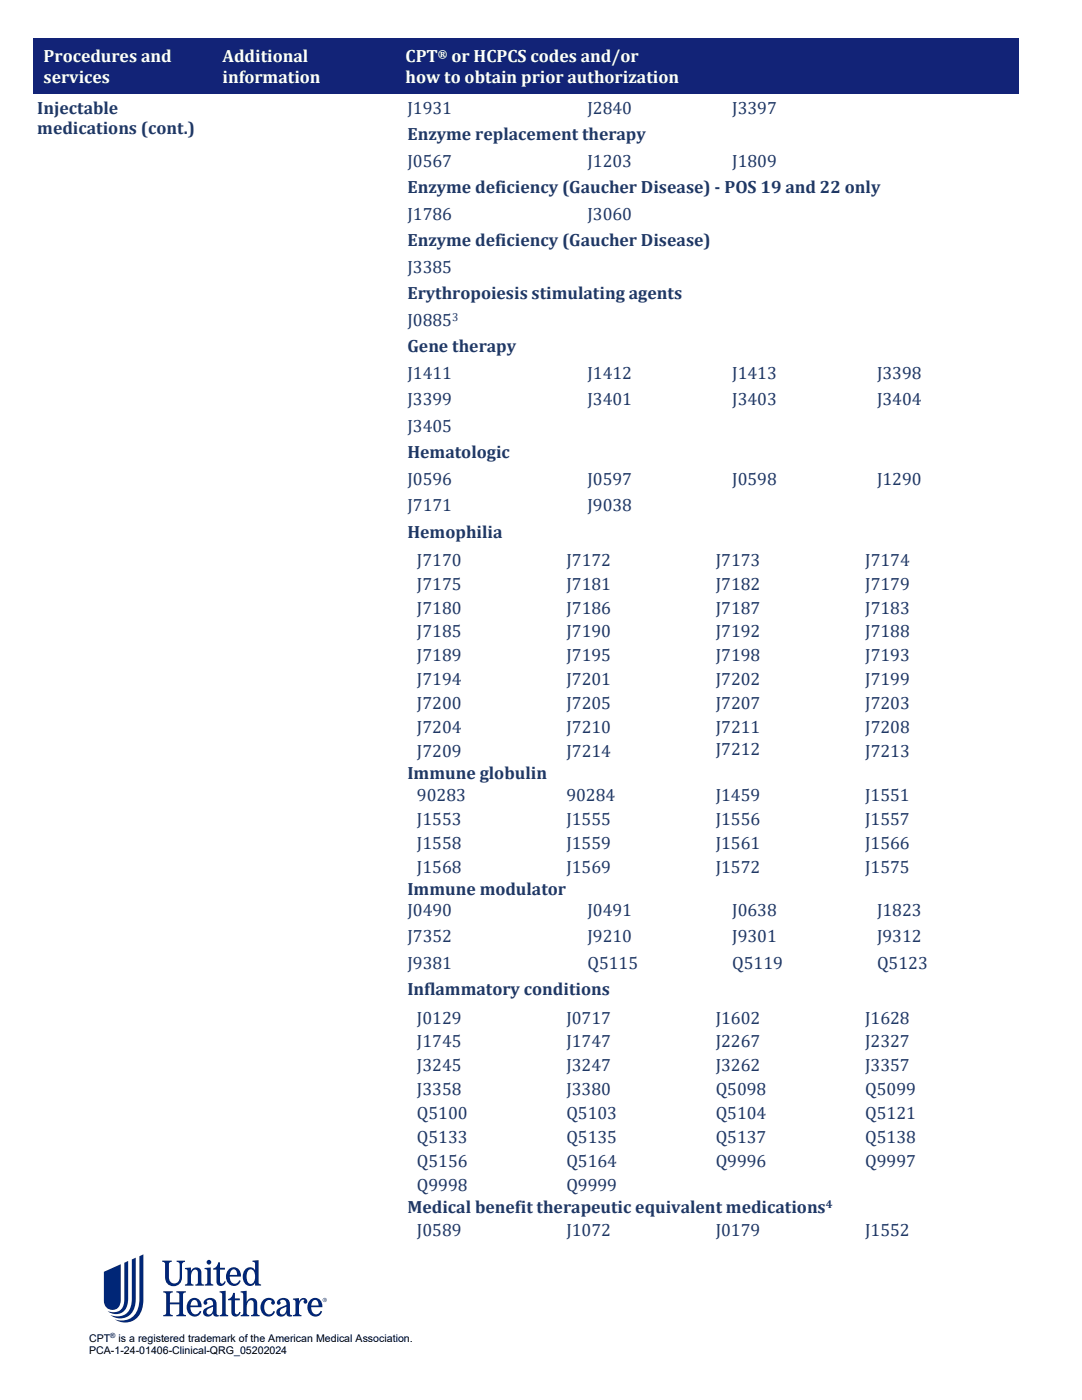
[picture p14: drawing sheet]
<svg xmlns="http://www.w3.org/2000/svg" width="216mm" height="279mm" viewBox="0 0 216 279" stroke-linecap="round" stroke-linejoin="round" font-family="sans-serif">
<defs><g id="words">
<g font-size="3.5" fill="#fff">
<text x="8.7" y="12.4">Procedures and</text>
<text x="8.7" y="16.6">services</text>
<text x="44.4" y="12.4">Additional</text>
<text x="44.4" y="16.6">information</text>
<text x="80.9" y="12.4">CPT</text>
<text x="80.9" y="16.6">how to obtain prior authorization</text>
<text x="90.1" y="12.4">or HCPCS codes and/or</text>
</g>
<g font-size="3.5" fill="#1f3864">
<text x="7.4" y="22.7">Injectable</text>
<text x="81.3" y="22.7">J1931</text>
<text x="117.2" y="22.7">J2840</text>
<text x="146.1" y="22.7">J3397</text>
<text x="7.4" y="26.8">medications (cont.)</text>
<text x="81.3" y="28">Enzyme replacement therapy</text>
<text x="81.3" y="33.3">J0567</text>
<text x="117.2" y="33.3">J1203</text>
<text x="146.1" y="33.3">J1809</text>
<text x="81.3" y="38.5">Enzyme deficiency (Gaucher Disease) - POS 19 and 22 only</text>
<text x="81.3" y="43.8">J1786</text>
<text x="117.2" y="43.8">J3060</text>
<text x="81.3" y="49.1">Enzyme deficiency (Gaucher Disease)</text>
<text x="81.3" y="54.4">J3385</text>
<text x="81.3" y="59.7">Erythropoiesis stimulating agents</text>
<text x="81.3" y="65">J0885</text>
<text x="81.3" y="70.3">Gene therapy</text>
<text x="81.3" y="75.6">J1411</text>
<text x="117.2" y="75.6">J1412</text>
<text x="146.1" y="75.6">J1413</text>
<text x="175" y="75.6">J3398</text>
<text x="81.3" y="80.9">J3399</text>
<text x="117.2" y="80.9">J3401</text>
<text x="146.1" y="80.9">J3403</text>
<text x="175" y="80.9">J3404</text>
<text x="81.3" y="86.2">J3405</text>
<text x="81.3" y="91.5">Hematologic</text>
<text x="81.3" y="96.8">J0596</text>
<text x="117.2" y="96.8">J0597</text>
<text x="146.1" y="96.8">J0598</text>
<text x="175" y="96.8">J1290</text>
<text x="81.3" y="102">J7171</text>
<text x="81.3" y="107.3">Hemophilia</text>
<text x="117.2" y="102">J9038</text>
<text x="83.2" y="112.9">J7170</text>
<text x="113" y="112.9">J7172</text>
<text x="142.8" y="112.9">J7173</text>
<text x="172.7" y="112.9">J7174</text>
<text x="83.2" y="117.7">J7175</text>
<text x="113" y="117.7">J7181</text>
<text x="142.8" y="117.7">J7182</text>
<text x="172.7" y="117.7">J7179</text>
<text x="83.2" y="122.4">J7180</text>
<text x="113" y="122.4">J7186</text>
<text x="142.8" y="122.4">J7187</text>
<text x="172.7" y="122.4">J7183</text>
<text x="83.2" y="127.2">J7185</text>
<text x="83.2" y="132">J7189</text>
<text x="113" y="132">J7195</text>
<text x="113" y="127.2">J7190</text>
<text x="142.8" y="132">J7198</text>
<text x="142.8" y="127.2">J7192</text>
<text x="172.7" y="132">J7193</text>
<text x="172.7" y="127.2">J7188</text>
<text x="83.2" y="136.7">J7194</text>
<text x="113" y="136.7">J7201</text>
<text x="142.8" y="136.7">J7202</text>
<text x="172.7" y="136.7">J7199</text>
<text x="83.2" y="141.5">J7200</text>
<text x="113" y="141.5">J7205</text>
<text x="142.8" y="141.5">J7207</text>
<text x="172.7" y="141.5">J7203</text>
<text x="83.2" y="146.3">J7204</text>
<text x="113" y="146.3">J7210</text>
<text x="142.8" y="146.3">J7211</text>
<text x="172.7" y="146.3">J7208</text>
<text x="81.3" y="155.5">Immune globulin</text>
<text x="83.2" y="151">J7209</text>
<text x="113" y="151">J7214</text>
<text x="142.8" y="150.7">J7212</text>
<text x="172.7" y="151">J7213</text>
<text x="83.2" y="159.9">90283</text>
<text x="113" y="159.9">90284</text>
<text x="142.8" y="159.9">J1459</text>
<text x="172.6" y="159.9">J1551</text>
<text x="83.2" y="164.7">J1553</text>
<text x="113" y="164.7">J1555</text>
<text x="142.8" y="164.7">J1556</text>
<text x="172.6" y="164.7">J1557</text>
<text x="83.2" y="169.5">J1558</text>
<text x="113" y="169.5">J1559</text>
<text x="142.8" y="169.5">J1561</text>
<text x="172.6" y="169.5">J1566</text>
<text x="81.3" y="178.7">Immune modulator</text>
<text x="83.2" y="174.2">J1568</text>
<text x="113" y="174.2">J1569</text>
<text x="142.8" y="174.2">J1572</text>
<text x="172.6" y="174.2">J1575</text>
<text x="81.3" y="182.8">J0490</text>
<text x="117.2" y="182.8">J0491</text>
<text x="146.1" y="182.8">J0638</text>
<text x="175" y="182.8">J1823</text>
<text x="81.3" y="188.1">J7352</text>
<text x="117.2" y="188.1">J9210</text>
<text x="146.1" y="188.1">J9301</text>
<text x="175" y="188.1">J9312</text>
<text x="81.3" y="193.4">J9381</text>
<text x="117.2" y="193.4">Q5115</text>
<text x="146.1" y="193.4">Q5119</text>
<text x="175" y="193.4">Q5123</text>
<text x="81.3" y="198.7">Inflammatory conditions</text>
<text x="83.2" y="204.3">J0129</text>
<text x="83.2" y="209">J1745</text>
<text x="113" y="204.3">J0717</text>
<text x="113" y="209">J1747</text>
<text x="142.8" y="204.3">J1602</text>
<text x="142.8" y="209">J2267</text>
<text x="172.6" y="204.3">J1628</text>
<text x="172.6" y="209">J2327</text>
<text x="83.2" y="213.8">J3245</text>
<text x="113" y="213.8">J3247</text>
<text x="142.8" y="213.8">J3262</text>
<text x="172.6" y="213.8">J3357</text>
<text x="83.2" y="218.6">J3358</text>
<text x="113" y="218.6">J3380</text>
<text x="142.8" y="218.6">Q5098</text>
<text x="172.6" y="218.6">Q5099</text>
<text x="83.2" y="223.3">Q5100</text>
<text x="113" y="223.3">Q5103</text>
<text x="142.8" y="223.3">Q5104</text>
<text x="172.6" y="223.3">Q5121</text>
<text x="83.2" y="228.1">Q5133</text>
<text x="83.2" y="232.9">Q5156</text>
<text x="113" y="232.9">Q5164</text>
<text x="113" y="228.1">Q5135</text>
<text x="142.8" y="232.9">Q9996</text>
<text x="142.8" y="228.1">Q5137</text>
<text x="172.6" y="232.9">Q9997</text>
<text x="172.6" y="228.1">Q5138</text>
<text x="83.2" y="237.6">Q9998</text>
<text x="113" y="237.6">Q9999</text>
<text x="81.3" y="242.1">Medical benefit therapeutic equivalent medications</text>
<text x="83.2" y="246.7">J0589</text>
<text x="113" y="246.7">J1072</text>
<text x="142.8" y="246.7">J0179</text>
<text x="172.6" y="246.7">J1552</text>
</g>
<text font-size="2.3" fill="#fff" x="87.4" y="11.5">®</text>
<g font-size="2.3" fill="#1f3864">
<text x="90.2" y="64.1">3</text>
<text x="164.8" y="241.2">4</text>
</g>
<g font-size="2.1">
<text x="17.8" y="267.7">CPT</text>
<text x="23.6" y="267.7">is a registered trademark of the American Medical Association.</text>
<text x="17.8" y="270.2">PCA-1-24-01406-Clinical-QRG_05202024</text>
</g>
<text font-size="1.4" x="22" y="267">®</text>
</g></defs>
<g fill="#002677">
<path d="M32.4 251.6h1.9v.2a.48 .48 0 0 0-.6 .5v2.5a1.1 1.1 0 0 0 1.1 1.3 1.1 1.1 0 0 0 1.1-1.3v-2.4a.54 .54 0 0 0-.7-.6v-.2h1.7v.2a.53 .53 0 0 0-.6 .6v2.5a1.69 1.69 0 0 1-1.7 1.8 1.69 1.69 0 0 1-1.7-1.8v-2.6a.48 .48 0 0 0-.5-.5z"/>
<path d="M32.6 257.7h1.9v.2a.48 .48 0 0 0-.6 .5v1.5h1.9v-1.5a.48 .48 0 0 0-.6-.5v-.2h1.9v.2a.48 .48 0 0 0-.6 .5v3.6a.48 .48 0 0 0 .6 .4v.3h-1.9v-.3a.47 .47 0 0 0 .6-.4v-1.7h-1.9v1.7a.48 .48 0 0 0 .6 .4v.3h-1.9v-.3a.47 .47 0 0 0 .6-.4v-3.6a.48 .48 0 0 0-.6-.5z"/>
<path d="M36.9 253h1.2v.7a1.06 1.06 0 0 1 1.1-.8 1.06 1.06 0 0 1 1 1.1v1.9a.41 .41 0 0 0 .5 .4v.3h-1.7v-.3a.41 .41 0 0 0 .5-.4v-1.9a.61 .61 0 0 0-.5-.6 .61 .61 0 0 0-.7 .5l-.1 .4a2.13 2.13 0 0 0 .1 2h.3v.3h-1.7v-.3a.41 .41 0 0 0 .5-.4v-2.2l-.2-.4h-.3z"/>
<path d="M43.5 251.9h.4v1.1h1v.4h-1v2.3l.2 .4a.5 .5 0 0 0 .7-.4l.3 .1a.93 .93 0 0 1-1 .8 .93 .93 0 0 1-.9-.8v-2.4h-.7v-.3a1.26 1.26 0 0 0 1-1.2z"/>
<path d="M40.8 253h1.3v2.9a.41 .41 0 0 0 .5 .4v.3h-1.7v-.3a.41 .41 0 0 0 .5-.4v-2.2a.41 .41 0 0 0-.6-.4z"/>
<path d="M58.5 259.2l1.2-.1v.7a.82 .82 0 0 1 .9-.8 .82 .82 0 0 1 .7 1 .38 .38 0 0 1-.6 .1 .38 .38 0 0 1 .1-.6l-.1-.1a1.09 1.09 0 0 0-1 1.4v1.2a.41 .41 0 0 0 .5 .4v.3h-1.7v-.3a.41 .41 0 0 0 .5-.4v-2.2l-.2-.4h-.3z"/>
<path d="M46.5 258h.4v1.1h1v.4h-1v2.3l.1 .4a.5 .5 0 0 0 .8-.4l.2 .1a.93 .93 0 0 1-.9 .9 .93 .93 0 0 1-.9-.9v-2.4h-.7v-.3a1.26 1.26 0 0 0 1-1.2z"/>
<path d="M52.4 259.6a1.35 1.35 0 0 1 1.4-.6 1.35 1.35 0 0 1 1.1 1 .38 .38 0 0 1-.6 .3 .38 .38 0 0 1 0-.6l-.2-.2a.93 .93 0 0 0-1.3 .9 1.29 1.29 0 0 0 1.2 1.9l.6-.7 .3 .1a1.47 1.47 0 0 1-1.6 1 1.47 1.47 0 0 1-1.3-1.3 2.13 2.13 0 0 1 .4-1.8z"/>
<path d="M43.8 257.7l1.2-.1v4.4l.2 .4h.3v.3h-1.7v-.2a.41 .41 0 0 0 .5-.5v-3.6l-.1-.4-.4-.1z"/>
<path d="M48 257.7l1.2-.1v2.2a1.06 1.06 0 0 1 1.2-.7 1.06 1.06 0 0 1 .9 1v1.9l.2 .4h.3v.3h-1.7v-.3a.41 .41 0 0 0 .5-.4v-1.9a.61 .61 0 0 0-.5-.6 .61 .61 0 0 0-.7 .5l-.1 .4a2.13 2.13 0 0 0 .1 2h.3v.3h-1.7v-.2a.41 .41 0 0 0 .5-.5v-3.6l-.1-.4-.4-.1z"/>
<path d="M27.8 250.7l.8-.4v9a4.1 4.1 0 0 1-2.9 4.6l-1.6-.1-1.2-.5a3.5 3.5 0 0 0 4.9-3.1zM26.3 251.4l.8-.4v8.2a3.5 3.5 0 0 1-2.5 3.9l-1.5-.1-1.1-.6a2.95 2.95 0 0 0 4.3-2.4zM24.8 252l.8-.4v7.5a2.64 2.64 0 0 1-2.5 3.2l-.7-.1-.9-.5a2.32 2.32 0 0 0 2.4-.2 2.32 2.32 0 0 0 .9-2.3zM20.7 253.8v5.8a1.7 1.7 0 0 0 1.8 1.8 1.7 1.7 0 0 0 1.6-2v-7.1z"/>
<path d="M45.5 253.5a1.87 1.87 0 0 0-.3 2.1 1.87 1.87 0 0 0 1.9 1 1.37 1.37 0 0 0 .9-1l-.3-.1a.93 .93 0 0 1-1 .7 .93 .93 0 0 1-.8-.9l-.1-.5h2.3a1.47 1.47 0 0 0-.8-1.7 1.47 1.47 0 0 0-1.8 .4zM46.1 253.6a.58 .58 0 0 1 1 0l.2 .8h-1.4z"/>
<path d="M50.4 251.6v.2l.5 .2v1.5a1.3 1.3 0 0 0-1.5-.5 1.3 1.3 0 0 0-.9 1.3 1.63 1.63 0 0 0 .3 1.8 1.63 1.63 0 0 0 1.7 .4l.4-.5v.6h1.2v-.3a.41 .41 0 0 1-.5-.4v-4.4zM49.5 253.6a.8 .8 0 0 1 1-.2 .8 .8 0 0 1 .4 .9 1.45 1.45 0 0 1-.9 1.9 1.46 1.46 0 0 1-.8-1.9z"/>
<path d="M61.8 259.6a1.86 1.86 0 0 0-.3 2.1 1.86 1.86 0 0 0 1.9 1 1.37 1.37 0 0 0 .9-1l-.3-.1a.93 .93 0 0 1-1.1 .7 .93 .93 0 0 1-.8-.9v-.5h2.2a1.47 1.47 0 0 0-.7-1.7 1.47 1.47 0 0 0-1.8 .4zM62.4 259.7a.58 .58 0 0 1 1 0l.2 .8h-1.5z"/>
<path d="M55.5 259.4l-.3 .6a.38 .38 0 0 0 .6 .3 .38 .38 0 0 0 0-.6 .78 .78 0 0 1 1-.2 .78 .78 0 0 1 .4 .9 2.87 2.87 0 0 0-2 1.2 1.01 1.01 0 0 0 .7 1.2 1.01 1.01 0 0 0 1.2-.7 .75 .75 0 0 0 1.2 .6v-.3h-.3l-.2-.3v-1.9a1.34 1.34 0 0 0-.9-1.1 1.34 1.34 0 0 0-1.4 .3zM56 261.3l1.1-.5a1.27 1.27 0 0 1-.8 1.5 .57 .57 0 0 1-.5-.4 .57 .57 0 0 1 .2-.6z"/>
<path d="M40.9 259.4l-.3 .6a.38 .38 0 0 0 .6 .3 .38 .38 0 0 0 0-.6 .78 .78 0 0 1 1-.2 .78 .78 0 0 1 .3 .9 2.87 2.87 0 0 0-1.9 1.2 1.01 1.01 0 0 0 .7 1.2 1.01 1.01 0 0 0 1.2-.7 .75 .75 0 0 0 1.2 .6v-.3h-.3l-.2-.3v-1.9a1.34 1.34 0 0 0-.9-1.1 1.34 1.34 0 0 0-1.4 .3zM41.4 261.3l1.1-.5a1.27 1.27 0 0 1-.8 1.5 .57 .57 0 0 1-.5-.4 .57 .57 0 0 1 .2-.6z"/>
<path d="M37.7 259.6a1.86 1.86 0 0 0-.3 2.1 1.86 1.86 0 0 0 1.9 1 1.37 1.37 0 0 0 .9-1l-.3-.1a.93 .93 0 0 1-1.1 .7 .93 .93 0 0 1-.8-.9v-.5h2.2a1.47 1.47 0 0 0-.7-1.7 1.47 1.47 0 0 0-1.8 .4zM38.3 259.7a.58 .58 0 0 1 1 0l.2 .8h-1.5z"/>
<path d="M64.4 259.4a.42 .42 0 0 1 .8 0 .42 .42 0 0 1-.8 0zM64.5 259.4a.35 .35 0 0 0 .7 0 .35 .35 0 0 0-.7 0zM64.6 259.2a.34 .34 0 0 1 .4 .4l-.3-.1-.1 .2zM64.7 259.3v.1h.2z"/>
<circle cx="41.7" cy="251.9" r=".47"/>
</g>
<g fill="#122377">
<path d="M6.7 7.6h35.7v11.2h-35.7z" fill-rule="evenodd"/>
<path d="M7.4 9.1h34.2v4.1h-34.2z" fill-rule="evenodd"/>
<path d="M7.4 13.2h34.2v4.2h-34.2z" fill-rule="evenodd"/>
<path d="M42.4 7.6h36.2v11.2h-36.2z" fill-rule="evenodd"/>
<path d="M43.1 9.1h34.8v4.1h-34.8z" fill-rule="evenodd"/>
<path d="M43.1 13.2h34.8v4.2h-34.8z" fill-rule="evenodd"/>
<path d="M78.6 7.6h124.6v11.2h-124.6z" fill-rule="evenodd"/>
<path d="M79.4 9.1h123v4.1h-123z" fill-rule="evenodd"/>
<path d="M79.4 13.2h123v4.2h-123z" fill-rule="evenodd"/>
<path d="M6.7 7.6h35.7v.5h-35.7z" fill-rule="evenodd"/>
<path d="M42.4 7.6h36.2v.5h-36.2z" fill-rule="evenodd"/>
<path d="M78.6 7.6h124.6v.5h-124.6z" fill-rule="evenodd"/>
<path d="M6.7 18.3h35.7v.5h-35.7z" fill-rule="evenodd"/>
<path d="M42.4 18.3h36.2v.5h-36.2z" fill-rule="evenodd"/>
<path d="M78.6 18.3h124.6v.5h-124.6z" fill-rule="evenodd"/>
</g>
<use href="#words"/>
</svg>
